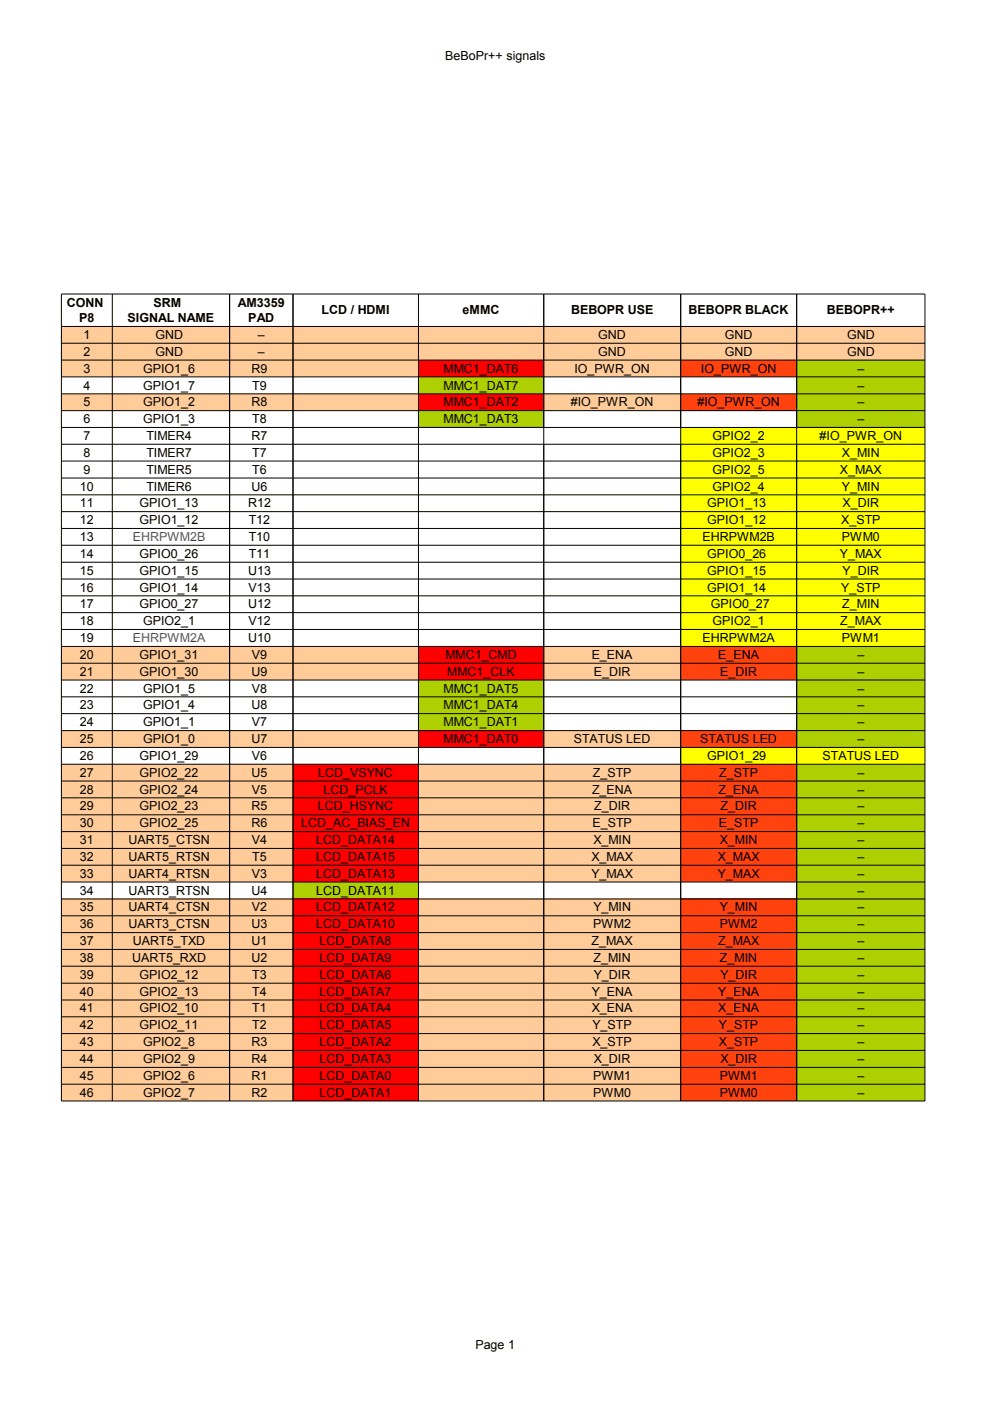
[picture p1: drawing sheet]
<svg xmlns="http://www.w3.org/2000/svg" width="210mm" height="297mm" viewBox="0 0 210 297" stroke-linecap="round" stroke-linejoin="round" font-family="sans-serif">
<defs><g id="words">
<g font-size="2.6">
<text x="94.4" y="12.8">BeBoPr++ signals</text>
<text x="14.1" y="65.2">CONN</text>
<text x="32.6" y="65.2">SRM</text>
<text x="50.4" y="65.2">AM3359</text>
<text x="16.8" y="68.2">P8</text>
<text x="17.7" y="71.9">1</text>
<text x="27.1" y="68.2">SIGNAL NAME</text>
<text x="32.9" y="71.9">GND</text>
<text x="52.6" y="68.2">PAD</text>
<text x="54.6" y="71.9">–</text>
<text x="68.2" y="66.7">LCD / HDMI</text>
<text x="98.1" y="66.7">eMMC</text>
<text x="121.1" y="66.7">BEBOPR USE</text>
<text x="126.9" y="71.9">GND</text>
<text x="146" y="66.7">BEBOPR BLACK</text>
<text x="153.7" y="71.9">GND</text>
<text x="175.3" y="66.7">BEBOPR++</text>
<text x="179.6" y="71.9">GND</text>
<text x="17.7" y="75.5">2</text>
<text x="32.9" y="75.5">GND</text>
<text x="54.6" y="75.5">–</text>
<text x="126.9" y="75.5">GND</text>
<text x="153.7" y="75.5">GND</text>
<text x="179.6" y="75.5">GND</text>
<text x="17.7" y="79">3</text>
<text x="17.7" y="82.6">4</text>
<text x="30.3" y="79">GPIO1_6</text>
<text x="30.3" y="82.6">GPIO1_7</text>
<text x="53.3" y="79">R9</text>
<text x="53.5" y="82.6">T9</text>
<text x="94.1" y="79">MMC1_DAT6</text>
<text x="94.1" y="82.6">MMC1_DAT7</text>
<text x="121.8" y="79">IO_PWR_ON</text>
<text x="148.6" y="79">IO_PWR_ON</text>
<text x="181.8" y="79">–</text>
<text x="181.8" y="82.6">–</text>
<text x="17.7" y="86.1">5</text>
<text x="17.7" y="89.7">6</text>
<text x="30.3" y="86.1">GPIO1_2</text>
<text x="30.3" y="89.7">GPIO1_3</text>
<text x="53.3" y="86.1">R8</text>
<text x="53.5" y="89.7">T8</text>
<text x="94.1" y="86.1">MMC1_DAT2</text>
<text x="94.1" y="89.7">MMC1_DAT3</text>
<text x="121" y="86.1">#IO_PWR_ON</text>
<text x="147.9" y="86.1">#IO_PWR_ON</text>
<text x="181.8" y="86.1">–</text>
<text x="181.8" y="89.7">–</text>
<text x="17.7" y="93.3">7</text>
<text x="31" y="93.3">TIMER4</text>
<text x="53.3" y="93.3">R7</text>
<text x="151.1" y="93.3">GPIO2_2</text>
<text x="173.8" y="93.3">#IO_PWR_ON</text>
<text x="17.7" y="96.9">8</text>
<text x="17.7" y="100.4">9</text>
<text x="31" y="96.9">TIMER7</text>
<text x="31" y="100.4">TIMER5</text>
<text x="53.5" y="96.9">T7</text>
<text x="53.5" y="100.4">T6</text>
<text x="151.1" y="96.9">GPIO2_3</text>
<text x="151.1" y="100.4">GPIO2_5</text>
<text x="178.1" y="100.4">X_MAX</text>
<text x="178.5" y="96.9">X_MIN</text>
<text x="16.9" y="104">10</text>
<text x="16.9" y="107.6">11</text>
<text x="29.6" y="107.6">GPIO1_13</text>
<text x="31" y="104">TIMER6</text>
<text x="52.6" y="107.6">R12</text>
<text x="53.3" y="104">U6</text>
<text x="150" y="107.6">GPIO1_13</text>
<text x="151.1" y="104">GPIO2_4</text>
<text x="178.5" y="104">Y_MIN</text>
<text x="178.6" y="107.6">X_DIR</text>
<text x="16.9" y="111.1">12</text>
<text x="29.6" y="111.1">GPIO1_12</text>
<text x="52.7" y="111.1">T12</text>
<text x="150" y="111.1">GPIO1_12</text>
<text x="178.4" y="111.1">X_STP</text>
<text x="16.9" y="114.7">13</text>
<text x="16.9" y="118.3">14</text>
<text x="29.6" y="118.3">GPIO0_26</text>
<text x="52.7" y="114.7">T10</text>
<text x="52.7" y="118.3">T11</text>
<text x="148.9" y="114.7">EHRPWM2B</text>
<text x="150" y="118.3">GPIO0_26</text>
<text x="178.1" y="118.3">Y_MAX</text>
<text x="178.5" y="114.7">PWM0</text>
<text x="16.9" y="121.8">15</text>
<text x="16.9" y="125.4">16</text>
<text x="29.6" y="121.8">GPIO1_15</text>
<text x="29.6" y="125.4">GPIO1_14</text>
<text x="52.6" y="121.8">U13</text>
<text x="52.7" y="125.4">V13</text>
<text x="150" y="121.8">GPIO1_15</text>
<text x="150" y="125.4">GPIO1_14</text>
<text x="178.4" y="125.4">Y_STP</text>
<text x="178.6" y="121.8">Y_DIR</text>
<text x="16.9" y="129">17</text>
<text x="29.6" y="129">GPIO0_27</text>
<text x="52.6" y="129">U12</text>
<text x="150.7" y="129">GPIO0_27</text>
<text x="178.6" y="129">Z_MIN</text>
<text x="16.9" y="132.6">18</text>
<text x="16.9" y="136.1">19</text>
<text x="30.3" y="132.6">GPIO2_1</text>
<text x="52.6" y="136.1">U10</text>
<text x="52.7" y="132.6">V12</text>
<text x="148.9" y="136.1">EHRPWM2A</text>
<text x="151.1" y="132.6">GPIO2_1</text>
<text x="178.2" y="132.6">Z_MAX</text>
<text x="178.5" y="136.1">PWM1</text>
<text x="16.9" y="139.7">20</text>
<text x="16.9" y="143.3">21</text>
<text x="29.6" y="139.7">GPIO1_31</text>
<text x="29.6" y="143.3">GPIO1_30</text>
<text x="53.3" y="143.3">U9</text>
<text x="53.4" y="139.7">V9</text>
<text x="94.4" y="139.7">MMC1_CMD</text>
<text x="94.8" y="143.3">MMC1_CLK</text>
<text x="125.4" y="139.7">E_ENA</text>
<text x="125.9" y="143.3">E_DIR</text>
<text x="152.3" y="139.7">E_ENA</text>
<text x="152.7" y="143.3">E_DIR</text>
<text x="181.8" y="139.7">–</text>
<text x="181.8" y="143.3">–</text>
<text x="16.9" y="146.8">22</text>
<text x="30.3" y="146.8">GPIO1_5</text>
<text x="53.4" y="146.8">V8</text>
<text x="94.1" y="146.8">MMC1_DAT5</text>
<text x="181.8" y="146.8">–</text>
<text x="16.9" y="150.4">23</text>
<text x="16.9" y="154">24</text>
<text x="30.3" y="150.4">GPIO1_4</text>
<text x="30.3" y="154">GPIO1_1</text>
<text x="53.3" y="150.4">U8</text>
<text x="53.4" y="154">V7</text>
<text x="94.1" y="150.4">MMC1_DAT4</text>
<text x="94.1" y="154">MMC1_DAT1</text>
<text x="181.8" y="150.4">–</text>
<text x="181.8" y="154">–</text>
<text x="16.9" y="157.6">25</text>
<text x="16.9" y="161.1">26</text>
<text x="29.6" y="161.1">GPIO1_29</text>
<text x="30.3" y="157.6">GPIO1_0</text>
<text x="53.3" y="157.6">U7</text>
<text x="53.4" y="161.1">V6</text>
<text x="94.1" y="157.6">MMC1_DAT0</text>
<text x="121.7" y="157.6">STATUS LED</text>
<text x="148.5" y="157.6">STATUS LED</text>
<text x="150" y="161.1">GPIO1_29</text>
<text x="174.4" y="161.1">STATUS LED</text>
<text x="181.8" y="157.6">–</text>
<text x="16.9" y="164.7">27</text>
<text x="29.6" y="164.7">GPIO2_22</text>
<text x="53.3" y="164.7">U5</text>
<text x="67.5" y="164.7">LCD_VSYNC</text>
<text x="125.7" y="164.7">Z_STP</text>
<text x="152.5" y="164.7">Z_STP</text>
<text x="181.8" y="164.7">–</text>
<text x="16.9" y="168.3">28</text>
<text x="16.9" y="171.8">29</text>
<text x="29.6" y="168.3">GPIO2_24</text>
<text x="29.6" y="171.8">GPIO2_23</text>
<text x="53.3" y="171.8">R5</text>
<text x="53.4" y="168.3">V5</text>
<text x="67.4" y="171.8">LCD_HSYNC</text>
<text x="68.6" y="168.3">LCD_PCLK</text>
<text x="125.5" y="168.3">Z_ENA</text>
<text x="126" y="171.8">Z_DIR</text>
<text x="152.4" y="168.3">Z_ENA</text>
<text x="152.8" y="171.8">Z_DIR</text>
<text x="181.8" y="168.3">–</text>
<text x="181.8" y="171.8">–</text>
<text x="16.9" y="175.4">30</text>
<text x="16.9" y="179">31</text>
<text x="27.2" y="179">UART5_CTSN</text>
<text x="29.6" y="175.4">GPIO2_25</text>
<text x="53.3" y="175.4">R6</text>
<text x="53.4" y="179">V4</text>
<text x="63.9" y="175.4">LCD_AC_BIAS_EN</text>
<text x="67" y="179">LCD_DATA14</text>
<text x="125.6" y="175.4">E_STP</text>
<text x="125.8" y="179">X_MIN</text>
<text x="152.4" y="175.4">E_STP</text>
<text x="152.6" y="179">X_MIN</text>
<text x="181.8" y="175.4">–</text>
<text x="181.8" y="179">–</text>
<text x="16.9" y="182.5">32</text>
<text x="27.2" y="182.5">UART5_RTSN</text>
<text x="53.5" y="182.5">T5</text>
<text x="67" y="182.5">LCD_DATA15</text>
<text x="125.4" y="182.5">X_MAX</text>
<text x="152.2" y="182.5">X_MAX</text>
<text x="181.8" y="182.5">–</text>
<text x="16.9" y="186.1">33</text>
<text x="16.9" y="189.7">34</text>
<text x="27.2" y="186.1">UART4_RTSN</text>
<text x="27.2" y="189.7">UART3_RTSN</text>
<text x="53.3" y="189.7">U4</text>
<text x="53.4" y="186.1">V3</text>
<text x="67" y="186.1">LCD_DATA13</text>
<text x="67" y="189.7">LCD_DATA11</text>
<text x="125.4" y="186.1">Y_MAX</text>
<text x="152.2" y="186.1">Y_MAX</text>
<text x="181.8" y="186.1">–</text>
<text x="181.8" y="189.7">–</text>
<text x="16.9" y="193.3">35</text>
<text x="16.9" y="196.8">36</text>
<text x="27.2" y="193.3">UART4_CTSN</text>
<text x="27.2" y="196.8">UART3_CTSN</text>
<text x="53.3" y="196.8">U3</text>
<text x="53.4" y="193.3">V2</text>
<text x="67" y="193.3">LCD_DATA12</text>
<text x="67" y="196.8">LCD_DATA10</text>
<text x="125.8" y="196.8">PWM2</text>
<text x="125.8" y="193.3">Y_MIN</text>
<text x="152.6" y="193.3">Y_MIN</text>
<text x="152.6" y="196.8">PWM2</text>
<text x="181.8" y="193.3">–</text>
<text x="181.8" y="196.8">–</text>
<text x="16.9" y="200.4">37</text>
<text x="16.9" y="204">38</text>
<text x="28" y="204">UART5_RXD</text>
<text x="28.2" y="200.4">UART5_TXD</text>
<text x="53.3" y="200.4">U1</text>
<text x="53.3" y="204">U2</text>
<text x="67.8" y="200.4">LCD_DATA8</text>
<text x="67.8" y="204">LCD_DATA9</text>
<text x="125.4" y="200.4">Z_MAX</text>
<text x="125.8" y="204">Z_MIN</text>
<text x="152.3" y="200.4">Z_MAX</text>
<text x="152.6" y="204">Z_MIN</text>
<text x="181.8" y="200.4">–</text>
<text x="181.8" y="204">–</text>
<text x="16.9" y="207.5">39</text>
<text x="29.6" y="207.5">GPIO2_12</text>
<text x="53.5" y="207.5">T3</text>
<text x="67.8" y="207.5">LCD_DATA6</text>
<text x="125.9" y="207.5">Y_DIR</text>
<text x="152.8" y="207.5">Y_DIR</text>
<text x="181.8" y="207.5">–</text>
<text x="16.9" y="211.1">40</text>
<text x="16.9" y="214.7">41</text>
<text x="29.6" y="211.1">GPIO2_13</text>
<text x="29.6" y="214.7">GPIO2_10</text>
<text x="53.5" y="211.1">T4</text>
<text x="53.5" y="214.7">T1</text>
<text x="67.8" y="211.1">LCD_DATA7</text>
<text x="67.8" y="214.7">LCD_DATA4</text>
<text x="125.5" y="211.1">Y_ENA</text>
<text x="125.5" y="214.7">X_ENA</text>
<text x="152.3" y="211.1">Y_ENA</text>
<text x="152.3" y="214.7">X_ENA</text>
<text x="181.8" y="211.1">–</text>
<text x="181.8" y="214.7">–</text>
<text x="16.9" y="218.2">42</text>
<text x="16.9" y="221.8">43</text>
<text x="29.6" y="218.2">GPIO2_11</text>
<text x="30.3" y="221.8">GPIO2_8</text>
<text x="53.3" y="221.8">R3</text>
<text x="53.5" y="218.2">T2</text>
<text x="67.8" y="218.2">LCD_DATA5</text>
<text x="67.8" y="221.8">LCD_DATA2</text>
<text x="125.6" y="218.2">Y_STP</text>
<text x="125.6" y="221.8">X_STP</text>
<text x="152.4" y="218.2">Y_STP</text>
<text x="152.4" y="221.8">X_STP</text>
<text x="181.8" y="218.2">–</text>
<text x="181.8" y="221.8">–</text>
<text x="16.9" y="225.4">44</text>
<text x="30.3" y="225.4">GPIO2_9</text>
<text x="53.3" y="225.4">R4</text>
<text x="67.8" y="225.4">LCD_DATA3</text>
<text x="125.9" y="225.4">X_DIR</text>
<text x="152.8" y="225.4">X_DIR</text>
<text x="181.8" y="225.4">–</text>
<text x="16.9" y="229">45</text>
<text x="16.9" y="232.6">46</text>
<text x="30.3" y="229">GPIO2_6</text>
<text x="30.3" y="232.6">GPIO2_7</text>
<text x="53.3" y="229">R1</text>
<text x="53.3" y="232.6">R2</text>
<text x="67.8" y="229">LCD_DATA0</text>
<text x="67.8" y="232.6">LCD_DATA1</text>
<text x="125.8" y="229">PWM1</text>
<text x="125.8" y="232.6">PWM0</text>
<text x="152.6" y="229">PWM1</text>
<text x="152.6" y="232.6">PWM0</text>
<text x="181.8" y="229">–</text>
<text x="181.8" y="232.6">–</text>
<text x="100.8" y="286">Page 1</text>
</g>
<g font-size="2.6" fill="#6b0094">
<text x="28.2" y="114.7">EHRPWM2B</text>
<text x="28.2" y="136.1">EHRPWM2A</text>
</g>
</g></defs>
<g fill="#fc9">
<path d="M13 69.2h35.6v7.1h-35.6z" fill-rule="evenodd"/>
<path d="M48.6 69.2h13.5v7.1h-13.5z" fill-rule="evenodd"/>
<path d="M62.1 69.2h53.2v7.1h-53.2z" fill-rule="evenodd"/>
<path d="M115.3 69.2h29v7.1h-29z" fill-rule="evenodd"/>
<path d="M144.3 69.2h24.6v7.1h-24.6z" fill-rule="evenodd"/>
<path d="M168.9 69.2h27.2v7.1h-27.2z" fill-rule="evenodd"/>
<path d="M13 76.3h35.6v3.6h-35.6z" fill-rule="evenodd"/>
<path d="M48.6 76.3h13.5v3.6h-13.5z" fill-rule="evenodd"/>
<path d="M62.1 76.3h26.6v3.6h-26.6z" fill-rule="evenodd"/>
</g>
<path d="M88.7 76.3h26.6v3.6h-26.6z" fill-rule="evenodd" fill="#f00"/>
<path d="M115.3 76.3h29v3.6h-29z" fill-rule="evenodd" fill="#fc9"/>
<path d="M144.3 76.3h24.6v3.6h-24.6z" fill-rule="evenodd" fill="#ff420e"/>
<g fill="#aecf00">
<path d="M168.9 76.3h27.2v3.6h-27.2z" fill-rule="evenodd"/>
<path d="M88.7 79.9h26.6v3.6h-26.6z" fill-rule="evenodd"/>
<path d="M168.9 79.9h27.2v3.6h-27.2z" fill-rule="evenodd"/>
</g>
<g fill="#fc9">
<path d="M13 83.5h35.6v3.5h-35.6z" fill-rule="evenodd"/>
<path d="M48.6 83.5h13.5v3.5h-13.5z" fill-rule="evenodd"/>
<path d="M62.1 83.5h26.6v3.5h-26.6z" fill-rule="evenodd"/>
</g>
<path d="M88.7 83.5h26.6v3.5h-26.6z" fill-rule="evenodd" fill="#f00"/>
<path d="M115.3 83.5h29v3.5h-29z" fill-rule="evenodd" fill="#fc9"/>
<path d="M144.3 83.5h24.6v3.5h-24.6z" fill-rule="evenodd" fill="#ff420e"/>
<g fill="#aecf00">
<path d="M168.9 83.5h27.2v3.5h-27.2z" fill-rule="evenodd"/>
<path d="M88.7 87h26.6v3.6h-26.6z" fill-rule="evenodd"/>
<path d="M168.9 87h27.2v3.6h-27.2z" fill-rule="evenodd"/>
</g>
<g fill="#ff0">
<path d="M144.3 90.6h24.6v3.6h-24.6z" fill-rule="evenodd"/>
<path d="M168.9 90.6h27.2v3.6h-27.2z" fill-rule="evenodd"/>
<path d="M144.3 94.2h24.6v17.8h-24.6z" fill-rule="evenodd"/>
<path d="M168.9 94.2h27.2v17.8h-27.2z" fill-rule="evenodd"/>
<path d="M144.3 112h24.6v3.6h-24.6z" fill-rule="evenodd"/>
<path d="M168.9 112h27.2v3.6h-27.2z" fill-rule="evenodd"/>
<path d="M144.3 115.6h24.6v21.4h-24.6z" fill-rule="evenodd"/>
<path d="M168.9 115.6h27.2v21.4h-27.2z" fill-rule="evenodd"/>
</g>
<g fill="#fc9">
<path d="M13 137h35.6v7.1h-35.6z" fill-rule="evenodd"/>
<path d="M48.6 137h13.5v7.1h-13.5z" fill-rule="evenodd"/>
<path d="M62.1 137h26.6v7.1h-26.6z" fill-rule="evenodd"/>
</g>
<path d="M88.7 137h26.6v7.1h-26.6z" fill-rule="evenodd" fill="#f00"/>
<path d="M115.3 137h29v7.1h-29z" fill-rule="evenodd" fill="#fc9"/>
<path d="M144.3 137h24.6v7.1h-24.6z" fill-rule="evenodd" fill="#ff420e"/>
<g fill="#aecf00">
<path d="M168.9 137h27.2v7.1h-27.2z" fill-rule="evenodd"/>
<path d="M88.7 144.1h26.6v7.2h-26.6z" fill-rule="evenodd"/>
<path d="M168.9 144.1h27.2v7.2h-27.2z" fill-rule="evenodd"/>
<path d="M88.7 151.3h26.6v3.6h-26.6z" fill-rule="evenodd"/>
<path d="M168.9 151.3h27.2v3.6h-27.2z" fill-rule="evenodd"/>
</g>
<g fill="#fc9">
<path d="M13 154.9h35.6v3.5h-35.6z" fill-rule="evenodd"/>
<path d="M48.6 154.9h13.5v3.5h-13.5z" fill-rule="evenodd"/>
<path d="M62.1 154.9h26.6v3.5h-26.6z" fill-rule="evenodd"/>
</g>
<path d="M88.7 154.9h26.6v3.5h-26.6z" fill-rule="evenodd" fill="#f00"/>
<path d="M115.3 154.9h29v3.5h-29z" fill-rule="evenodd" fill="#fc9"/>
<path d="M144.3 154.9h24.6v3.5h-24.6z" fill-rule="evenodd" fill="#ff420e"/>
<path d="M168.9 154.9h27.2v3.5h-27.2z" fill-rule="evenodd" fill="#aecf00"/>
<g fill="#ff0">
<path d="M144.3 158.4h24.6v3.6h-24.6z" fill-rule="evenodd"/>
<path d="M168.9 158.4h27.2v3.6h-27.2z" fill-rule="evenodd"/>
</g>
<g fill="#fc9">
<path d="M13 162h35.6v25h-35.6z" fill-rule="evenodd"/>
<path d="M48.6 162h13.5v25h-13.5z" fill-rule="evenodd"/>
</g>
<path d="M62.1 162h26.6v25h-26.6z" fill-rule="evenodd" fill="#f00"/>
<g fill="#fc9">
<path d="M88.7 162h26.6v25h-26.6z" fill-rule="evenodd"/>
<path d="M115.3 162h29v25h-29z" fill-rule="evenodd"/>
</g>
<path d="M144.3 162h24.6v25h-24.6z" fill-rule="evenodd" fill="#ff420e"/>
<g fill="#aecf00">
<path d="M168.9 162h27.2v25h-27.2z" fill-rule="evenodd"/>
<path d="M62.1 187h26.6v3.6h-26.6z" fill-rule="evenodd"/>
<path d="M168.9 187h27.2v3.6h-27.2z" fill-rule="evenodd"/>
</g>
<g fill="#fc9">
<path d="M13 190.6h35.6v42.8h-35.6z" fill-rule="evenodd"/>
<path d="M48.6 190.6h13.5v42.8h-13.5z" fill-rule="evenodd"/>
</g>
<path d="M62.1 190.6h26.6v42.8h-26.6z" fill-rule="evenodd" fill="#f00"/>
<g fill="#fc9">
<path d="M88.7 190.6h26.6v42.8h-26.6z" fill-rule="evenodd"/>
<path d="M115.3 190.6h29v42.8h-29z" fill-rule="evenodd"/>
</g>
<path d="M144.3 190.6h24.6v42.8h-24.6z" fill-rule="evenodd" fill="#ff420e"/>
<path d="M168.9 190.6h27.2v42.8h-27.2z" fill-rule="evenodd" fill="#aecf00"/>
<g fill="#000" stroke="#000" stroke-width=".21">
<path d="M13 62.3h35.7z" fill-rule="evenodd"/>
<path d="M13 69.2h35.6z" fill-rule="evenodd"/>
<path d="M13 72.8h35.6z" fill-rule="evenodd"/>
<path d="M13 76.3h35.6z" fill-rule="evenodd"/>
<path d="M13 79.9h35.6z" fill-rule="evenodd"/>
<path d="M13 62.3v171.1z" fill-rule="evenodd"/>
<path d="M23.8 62.3v171.1z" fill-rule="evenodd"/>
<path d="M48.7 62.3h13.4z" fill-rule="evenodd"/>
<path d="M48.7 69.2h13.4z" fill-rule="evenodd"/>
<path d="M48.7 72.8h13.4z" fill-rule="evenodd"/>
<path d="M48.7 76.3h13.4z" fill-rule="evenodd"/>
<path d="M48.7 79.9h13.4z" fill-rule="evenodd"/>
<path d="M48.7 62.3v171.1z" fill-rule="evenodd"/>
<path d="M48.7 62.3v171.1z" fill-rule="evenodd"/>
<path d="M62.1 62.3h53.2z" fill-rule="evenodd"/>
<path d="M62.1 69.2h53.2z" fill-rule="evenodd"/>
<path d="M62.1 72.8h53.2z" fill-rule="evenodd"/>
<path d="M62.1 76.3h53.2z" fill-rule="evenodd"/>
<path d="M62.1 79.9h53.2z" fill-rule="evenodd"/>
<path d="M62.1 62.3v171.1z" fill-rule="evenodd"/>
<path d="M62.1 62.3v171.1z" fill-rule="evenodd"/>
<path d="M88.7 62.3v171.1z" fill-rule="evenodd"/>
<path d="M115.3 62.3h29z" fill-rule="evenodd"/>
<path d="M115.3 69.2h29z" fill-rule="evenodd"/>
<path d="M115.3 72.8h29z" fill-rule="evenodd"/>
<path d="M115.3 76.3h29z" fill-rule="evenodd"/>
<path d="M115.3 79.9h29z" fill-rule="evenodd"/>
<path d="M115.3 62.3v171.1z" fill-rule="evenodd"/>
<path d="M115.3 62.3v28.3z" fill-rule="evenodd"/>
<path d="M144.3 62.3h24.6z" fill-rule="evenodd"/>
<path d="M144.3 69.2h24.6z" fill-rule="evenodd"/>
<path d="M144.3 72.8h24.6z" fill-rule="evenodd"/>
<path d="M144.3 76.3h24.6z" fill-rule="evenodd"/>
<path d="M144.3 79.9h24.6z" fill-rule="evenodd"/>
<path d="M144.3 62.3v28.3z" fill-rule="evenodd"/>
<path d="M144.3 62.3v171.1z" fill-rule="evenodd"/>
<path d="M168.9 62.3h27.2z" fill-rule="evenodd"/>
<path d="M168.9 62.3v28.3z" fill-rule="evenodd"/>
<path d="M168.9 62.3v171.1z" fill-rule="evenodd"/>
<path d="M168.9 69.2h27.2z" fill-rule="evenodd"/>
<path d="M168.9 72.8h27.2z" fill-rule="evenodd"/>
<path d="M168.9 76.3h27.2z" fill-rule="evenodd"/>
<path d="M168.9 79.9h27.2z" fill-rule="evenodd"/>
<path d="M196.1 62.3v171.1z" fill-rule="evenodd"/>
<path d="M13 83.5h35.6z" fill-rule="evenodd"/>
<path d="M13 87.1h35.6z" fill-rule="evenodd"/>
<path d="M13 90.6h35.6z" fill-rule="evenodd"/>
<path d="M13 94.2h35.6z" fill-rule="evenodd"/>
<path d="M13 97.8h35.6z" fill-rule="evenodd"/>
<path d="M48.7 83.5h13.4z" fill-rule="evenodd"/>
<path d="M48.7 87.1h13.4z" fill-rule="evenodd"/>
<path d="M48.7 90.6h13.4z" fill-rule="evenodd"/>
<path d="M48.7 94.2h13.4z" fill-rule="evenodd"/>
<path d="M48.7 97.8h13.4z" fill-rule="evenodd"/>
<path d="M62.1 83.5h53.2z" fill-rule="evenodd"/>
<path d="M62.1 87.1h53.2z" fill-rule="evenodd"/>
<path d="M62.1 90.6h53.2z" fill-rule="evenodd"/>
<path d="M62.1 94.2h53.2z" fill-rule="evenodd"/>
<path d="M62.1 97.8h53.2z" fill-rule="evenodd"/>
<path d="M115.3 83.5h29z" fill-rule="evenodd"/>
<path d="M115.3 87.1h29z" fill-rule="evenodd"/>
<path d="M115.3 90.6h29z" fill-rule="evenodd"/>
<path d="M115.3 94.2h29z" fill-rule="evenodd"/>
<path d="M115.3 97.8h29z" fill-rule="evenodd"/>
<path d="M115.3 94.2v139.2z" fill-rule="evenodd"/>
<path d="M144.3 83.5h24.6z" fill-rule="evenodd"/>
<path d="M144.3 87.1h24.6z" fill-rule="evenodd"/>
<path d="M144.3 90.6h24.6z" fill-rule="evenodd"/>
<path d="M144.3 94.2h24.6z" fill-rule="evenodd"/>
<path d="M144.3 97.8h24.6z" fill-rule="evenodd"/>
<path d="M144.3 94.2v139.2z" fill-rule="evenodd"/>
<path d="M168.9 94.2v139.2z" fill-rule="evenodd"/>
<path d="M168.9 83.5h27.2z" fill-rule="evenodd"/>
<path d="M168.9 87.1h27.2z" fill-rule="evenodd"/>
<path d="M168.9 90.6h27.2z" fill-rule="evenodd"/>
<path d="M168.9 94.2h27.2z" fill-rule="evenodd"/>
<path d="M168.9 97.8h27.2z" fill-rule="evenodd"/>
<path d="M13 101.4h35.6z" fill-rule="evenodd"/>
<path d="M13 104.9h35.6z" fill-rule="evenodd"/>
<path d="M13 108.5h35.6z" fill-rule="evenodd"/>
<path d="M13 112h35.6z" fill-rule="evenodd"/>
<path d="M13 115.6h35.6z" fill-rule="evenodd"/>
<path d="M13 119.2h35.6z" fill-rule="evenodd"/>
<path d="M48.7 101.4h13.4z" fill-rule="evenodd"/>
<path d="M48.7 104.9h13.4z" fill-rule="evenodd"/>
<path d="M48.7 108.5h13.4z" fill-rule="evenodd"/>
<path d="M48.7 112h13.4z" fill-rule="evenodd"/>
<path d="M48.7 115.6h13.4z" fill-rule="evenodd"/>
<path d="M48.7 119.2h13.4z" fill-rule="evenodd"/>
<path d="M62.1 101.4h53.2z" fill-rule="evenodd"/>
<path d="M62.1 104.9h53.2z" fill-rule="evenodd"/>
<path d="M62.1 108.5h53.2z" fill-rule="evenodd"/>
<path d="M62.1 112h53.2z" fill-rule="evenodd"/>
<path d="M62.1 115.6h53.2z" fill-rule="evenodd"/>
<path d="M62.1 119.2h53.2z" fill-rule="evenodd"/>
<path d="M115.3 101.4h29z" fill-rule="evenodd"/>
<path d="M115.3 104.9h29z" fill-rule="evenodd"/>
<path d="M115.3 108.5h29z" fill-rule="evenodd"/>
<path d="M115.3 112h29z" fill-rule="evenodd"/>
<path d="M115.3 115.6h29z" fill-rule="evenodd"/>
<path d="M115.3 119.2h29z" fill-rule="evenodd"/>
<path d="M144.3 101.4h24.6z" fill-rule="evenodd"/>
<path d="M144.3 104.9h24.6z" fill-rule="evenodd"/>
<path d="M144.3 108.5h24.6z" fill-rule="evenodd"/>
<path d="M144.3 112h24.6z" fill-rule="evenodd"/>
<path d="M144.3 115.6h24.6z" fill-rule="evenodd"/>
<path d="M144.3 119.2h24.6z" fill-rule="evenodd"/>
<path d="M168.9 101.4h27.2z" fill-rule="evenodd"/>
<path d="M168.9 104.9h27.2z" fill-rule="evenodd"/>
<path d="M168.9 108.5h27.2z" fill-rule="evenodd"/>
<path d="M168.9 112h27.2z" fill-rule="evenodd"/>
<path d="M168.9 115.6h27.2z" fill-rule="evenodd"/>
<path d="M168.9 119.2h27.2z" fill-rule="evenodd"/>
<path d="M13 122.8h35.6z" fill-rule="evenodd"/>
<path d="M13 126.3h35.6z" fill-rule="evenodd"/>
<path d="M13 129.9h35.6z" fill-rule="evenodd"/>
<path d="M13 133.5h35.6z" fill-rule="evenodd"/>
<path d="M13 137.1h35.6z" fill-rule="evenodd"/>
<path d="M48.7 122.8h13.4z" fill-rule="evenodd"/>
<path d="M48.7 126.3h13.4z" fill-rule="evenodd"/>
<path d="M48.7 129.9h13.4z" fill-rule="evenodd"/>
<path d="M48.7 133.5h13.4z" fill-rule="evenodd"/>
<path d="M48.7 137.1h13.4z" fill-rule="evenodd"/>
<path d="M62.1 122.8h53.2z" fill-rule="evenodd"/>
<path d="M62.1 126.3h53.2z" fill-rule="evenodd"/>
<path d="M62.1 129.9h53.2z" fill-rule="evenodd"/>
<path d="M62.1 133.5h53.2z" fill-rule="evenodd"/>
<path d="M62.1 137.1h53.2z" fill-rule="evenodd"/>
<path d="M115.3 122.8h29z" fill-rule="evenodd"/>
<path d="M115.3 126.3h29z" fill-rule="evenodd"/>
<path d="M115.3 129.9h29z" fill-rule="evenodd"/>
<path d="M115.3 133.5h29z" fill-rule="evenodd"/>
<path d="M115.3 137.1h29z" fill-rule="evenodd"/>
<path d="M144.3 122.8h24.6z" fill-rule="evenodd"/>
<path d="M144.3 126.3h24.6z" fill-rule="evenodd"/>
<path d="M144.3 129.9h24.6z" fill-rule="evenodd"/>
<path d="M144.3 133.5h24.6z" fill-rule="evenodd"/>
<path d="M144.3 137.1h24.6z" fill-rule="evenodd"/>
<path d="M168.9 122.8h27.2z" fill-rule="evenodd"/>
<path d="M168.9 126.3h27.2z" fill-rule="evenodd"/>
<path d="M168.9 129.9h27.2z" fill-rule="evenodd"/>
<path d="M168.9 133.5h27.2z" fill-rule="evenodd"/>
<path d="M168.9 137.1h27.2z" fill-rule="evenodd"/>
<path d="M13 140.6h35.6z" fill-rule="evenodd"/>
<path d="M13 144.2h35.6z" fill-rule="evenodd"/>
<path d="M13 147.7h35.6z" fill-rule="evenodd"/>
<path d="M13 151.3h35.6z" fill-rule="evenodd"/>
<path d="M13 154.9h35.6z" fill-rule="evenodd"/>
<path d="M13 158.5h35.6z" fill-rule="evenodd"/>
<path d="M48.7 140.6h13.4z" fill-rule="evenodd"/>
<path d="M48.7 144.2h13.4z" fill-rule="evenodd"/>
<path d="M48.7 147.7h13.4z" fill-rule="evenodd"/>
<path d="M48.7 151.3h13.4z" fill-rule="evenodd"/>
<path d="M48.7 154.9h13.4z" fill-rule="evenodd"/>
<path d="M48.7 158.5h13.4z" fill-rule="evenodd"/>
<path d="M62.1 140.6h53.2z" fill-rule="evenodd"/>
<path d="M62.1 144.2h53.2z" fill-rule="evenodd"/>
<path d="M62.1 147.7h53.2z" fill-rule="evenodd"/>
<path d="M62.1 151.3h53.2z" fill-rule="evenodd"/>
<path d="M62.1 154.9h53.2z" fill-rule="evenodd"/>
<path d="M62.1 158.5h53.2z" fill-rule="evenodd"/>
<path d="M115.3 140.6h29z" fill-rule="evenodd"/>
<path d="M115.3 144.2h29z" fill-rule="evenodd"/>
<path d="M115.3 147.7h29z" fill-rule="evenodd"/>
<path d="M115.3 151.3h29z" fill-rule="evenodd"/>
<path d="M115.3 154.9h29z" fill-rule="evenodd"/>
<path d="M115.3 158.5h29z" fill-rule="evenodd"/>
<path d="M144.3 140.6h24.6z" fill-rule="evenodd"/>
<path d="M144.3 144.2h24.6z" fill-rule="evenodd"/>
<path d="M144.3 147.7h24.6z" fill-rule="evenodd"/>
<path d="M144.3 151.3h24.6z" fill-rule="evenodd"/>
<path d="M144.3 154.9h24.6z" fill-rule="evenodd"/>
<path d="M144.3 158.5h24.6z" fill-rule="evenodd"/>
<path d="M168.9 140.6h27.2z" fill-rule="evenodd"/>
<path d="M168.9 144.2h27.2z" fill-rule="evenodd"/>
<path d="M168.9 147.7h27.2z" fill-rule="evenodd"/>
<path d="M168.9 151.3h27.2z" fill-rule="evenodd"/>
<path d="M168.9 154.9h27.2z" fill-rule="evenodd"/>
<path d="M168.9 158.5h27.2z" fill-rule="evenodd"/>
<path d="M13 162h35.6z" fill-rule="evenodd"/>
<path d="M13 165.6h35.6z" fill-rule="evenodd"/>
<path d="M13 169.2h35.6z" fill-rule="evenodd"/>
<path d="M13 172.8h35.6z" fill-rule="evenodd"/>
<path d="M13 176.3h35.6z" fill-rule="evenodd"/>
<path d="M13 179.9h35.6z" fill-rule="evenodd"/>
<path d="M48.7 162h13.4z" fill-rule="evenodd"/>
<path d="M48.7 165.6h13.4z" fill-rule="evenodd"/>
<path d="M48.7 169.2h13.4z" fill-rule="evenodd"/>
<path d="M48.7 172.8h13.4z" fill-rule="evenodd"/>
<path d="M48.7 176.3h13.4z" fill-rule="evenodd"/>
<path d="M48.7 179.9h13.4z" fill-rule="evenodd"/>
<path d="M62.1 162h53.2z" fill-rule="evenodd"/>
<path d="M62.1 165.6h53.2z" fill-rule="evenodd"/>
<path d="M62.1 169.2h53.2z" fill-rule="evenodd"/>
<path d="M62.1 172.8h53.2z" fill-rule="evenodd"/>
<path d="M62.1 176.3h53.2z" fill-rule="evenodd"/>
<path d="M62.1 179.9h53.2z" fill-rule="evenodd"/>
<path d="M115.3 162h29z" fill-rule="evenodd"/>
<path d="M115.3 165.6h29z" fill-rule="evenodd"/>
<path d="M115.3 169.2h29z" fill-rule="evenodd"/>
<path d="M115.3 172.8h29z" fill-rule="evenodd"/>
<path d="M115.3 176.3h29z" fill-rule="evenodd"/>
<path d="M115.3 179.9h29z" fill-rule="evenodd"/>
<path d="M144.3 162h24.6z" fill-rule="evenodd"/>
<path d="M144.3 165.6h24.6z" fill-rule="evenodd"/>
<path d="M144.3 169.2h24.6z" fill-rule="evenodd"/>
<path d="M144.3 172.8h24.6z" fill-rule="evenodd"/>
<path d="M144.3 176.3h24.6z" fill-rule="evenodd"/>
<path d="M144.3 179.9h24.6z" fill-rule="evenodd"/>
<path d="M168.9 162h27.2z" fill-rule="evenodd"/>
<path d="M168.9 165.6h27.2z" fill-rule="evenodd"/>
<path d="M168.9 169.2h27.2z" fill-rule="evenodd"/>
<path d="M168.9 172.8h27.2z" fill-rule="evenodd"/>
<path d="M168.9 176.3h27.2z" fill-rule="evenodd"/>
<path d="M168.9 179.9h27.2z" fill-rule="evenodd"/>
<path d="M13 183.4h35.6z" fill-rule="evenodd"/>
<path d="M13 187h35.6z" fill-rule="evenodd"/>
<path d="M13 190.6h35.6z" fill-rule="evenodd"/>
<path d="M13 194.2h35.6z" fill-rule="evenodd"/>
<path d="M13 197.7h35.6z" fill-rule="evenodd"/>
<path d="M48.7 183.4h13.4z" fill-rule="evenodd"/>
<path d="M48.7 187h13.4z" fill-rule="evenodd"/>
<path d="M48.7 190.6h13.4z" fill-rule="evenodd"/>
<path d="M48.7 194.2h13.4z" fill-rule="evenodd"/>
<path d="M48.7 197.7h13.4z" fill-rule="evenodd"/>
<path d="M62.1 183.4h53.2z" fill-rule="evenodd"/>
<path d="M62.1 187h53.2z" fill-rule="evenodd"/>
<path d="M62.1 190.6h53.2z" fill-rule="evenodd"/>
<path d="M62.1 194.2h53.2z" fill-rule="evenodd"/>
<path d="M62.1 197.7h53.2z" fill-rule="evenodd"/>
<path d="M115.3 183.4h29z" fill-rule="evenodd"/>
<path d="M115.3 187h29z" fill-rule="evenodd"/>
<path d="M115.3 190.6h29z" fill-rule="evenodd"/>
<path d="M115.3 194.2h29z" fill-rule="evenodd"/>
<path d="M115.3 197.7h29z" fill-rule="evenodd"/>
<path d="M144.3 183.4h24.6z" fill-rule="evenodd"/>
<path d="M144.3 187h24.6z" fill-rule="evenodd"/>
<path d="M144.3 190.6h24.6z" fill-rule="evenodd"/>
<path d="M144.3 194.2h24.6z" fill-rule="evenodd"/>
<path d="M144.3 197.7h24.6z" fill-rule="evenodd"/>
<path d="M168.9 183.4h27.2z" fill-rule="evenodd"/>
<path d="M168.9 187h27.2z" fill-rule="evenodd"/>
<path d="M168.9 190.6h27.2z" fill-rule="evenodd"/>
<path d="M168.9 194.2h27.2z" fill-rule="evenodd"/>
<path d="M168.9 197.7h27.2z" fill-rule="evenodd"/>
<path d="M13 201.3h35.6z" fill-rule="evenodd"/>
<path d="M13 204.9h35.6z" fill-rule="evenodd"/>
<path d="M13 208.5h35.6z" fill-rule="evenodd"/>
<path d="M13 212h35.6z" fill-rule="evenodd"/>
<path d="M13 215.6h35.6z" fill-rule="evenodd"/>
<path d="M13 219.1h35.6z" fill-rule="evenodd"/>
<path d="M48.7 201.3h13.4z" fill-rule="evenodd"/>
<path d="M48.7 204.9h13.4z" fill-rule="evenodd"/>
<path d="M48.7 208.5h13.4z" fill-rule="evenodd"/>
<path d="M48.7 212h13.4z" fill-rule="evenodd"/>
<path d="M48.7 215.6h13.4z" fill-rule="evenodd"/>
<path d="M48.7 219.1h13.4z" fill-rule="evenodd"/>
<path d="M62.1 201.3h53.2z" fill-rule="evenodd"/>
<path d="M62.1 204.9h53.2z" fill-rule="evenodd"/>
<path d="M62.1 208.5h53.2z" fill-rule="evenodd"/>
<path d="M62.1 212h53.2z" fill-rule="evenodd"/>
<path d="M62.1 215.6h53.2z" fill-rule="evenodd"/>
<path d="M62.1 219.1h53.2z" fill-rule="evenodd"/>
<path d="M115.3 201.3h29z" fill-rule="evenodd"/>
<path d="M115.3 204.9h29z" fill-rule="evenodd"/>
<path d="M115.3 208.5h29z" fill-rule="evenodd"/>
<path d="M115.3 212h29z" fill-rule="evenodd"/>
<path d="M115.3 215.6h29z" fill-rule="evenodd"/>
<path d="M115.3 219.1h29z" fill-rule="evenodd"/>
<path d="M144.3 201.3h24.6z" fill-rule="evenodd"/>
<path d="M144.3 204.9h24.6z" fill-rule="evenodd"/>
<path d="M144.3 208.5h24.6z" fill-rule="evenodd"/>
<path d="M144.3 212h24.6z" fill-rule="evenodd"/>
<path d="M144.3 215.6h24.6z" fill-rule="evenodd"/>
<path d="M144.3 219.1h24.6z" fill-rule="evenodd"/>
<path d="M168.9 201.3h27.2z" fill-rule="evenodd"/>
<path d="M168.9 204.9h27.2z" fill-rule="evenodd"/>
<path d="M168.9 208.5h27.2z" fill-rule="evenodd"/>
<path d="M168.9 212h27.2z" fill-rule="evenodd"/>
<path d="M168.9 215.6h27.2z" fill-rule="evenodd"/>
<path d="M168.9 219.1h27.2z" fill-rule="evenodd"/>
<path d="M13 222.7h35.6z" fill-rule="evenodd"/>
<path d="M13 226.3h35.6z" fill-rule="evenodd"/>
<path d="M13 229.9h35.6z" fill-rule="evenodd"/>
<path d="M13 233.4h35.7z" fill-rule="evenodd"/>
<path d="M48.7 222.7h13.4z" fill-rule="evenodd"/>
<path d="M48.7 226.3h13.4z" fill-rule="evenodd"/>
<path d="M48.7 229.9h13.4z" fill-rule="evenodd"/>
<path d="M48.7 233.4h13.4z" fill-rule="evenodd"/>
<path d="M62.1 222.7h53.2z" fill-rule="evenodd"/>
<path d="M62.1 226.3h53.2z" fill-rule="evenodd"/>
<path d="M62.1 229.9h53.2z" fill-rule="evenodd"/>
<path d="M62.1 233.4h53.2z" fill-rule="evenodd"/>
<path d="M115.3 222.7h29z" fill-rule="evenodd"/>
<path d="M115.3 226.3h29z" fill-rule="evenodd"/>
<path d="M115.3 229.9h29z" fill-rule="evenodd"/>
<path d="M115.3 233.4h29z" fill-rule="evenodd"/>
<path d="M144.3 222.7h24.6z" fill-rule="evenodd"/>
<path d="M144.3 226.3h24.6z" fill-rule="evenodd"/>
<path d="M144.3 229.9h24.6z" fill-rule="evenodd"/>
<path d="M144.3 233.4h24.6z" fill-rule="evenodd"/>
<path d="M168.9 233.4h27.2z" fill-rule="evenodd"/>
<path d="M168.9 222.7h27.2z" fill-rule="evenodd"/>
<path d="M168.9 226.3h27.2z" fill-rule="evenodd"/>
<path d="M168.9 229.9h27.2z" fill-rule="evenodd"/>
</g>
<use href="#words"/>
</svg>
